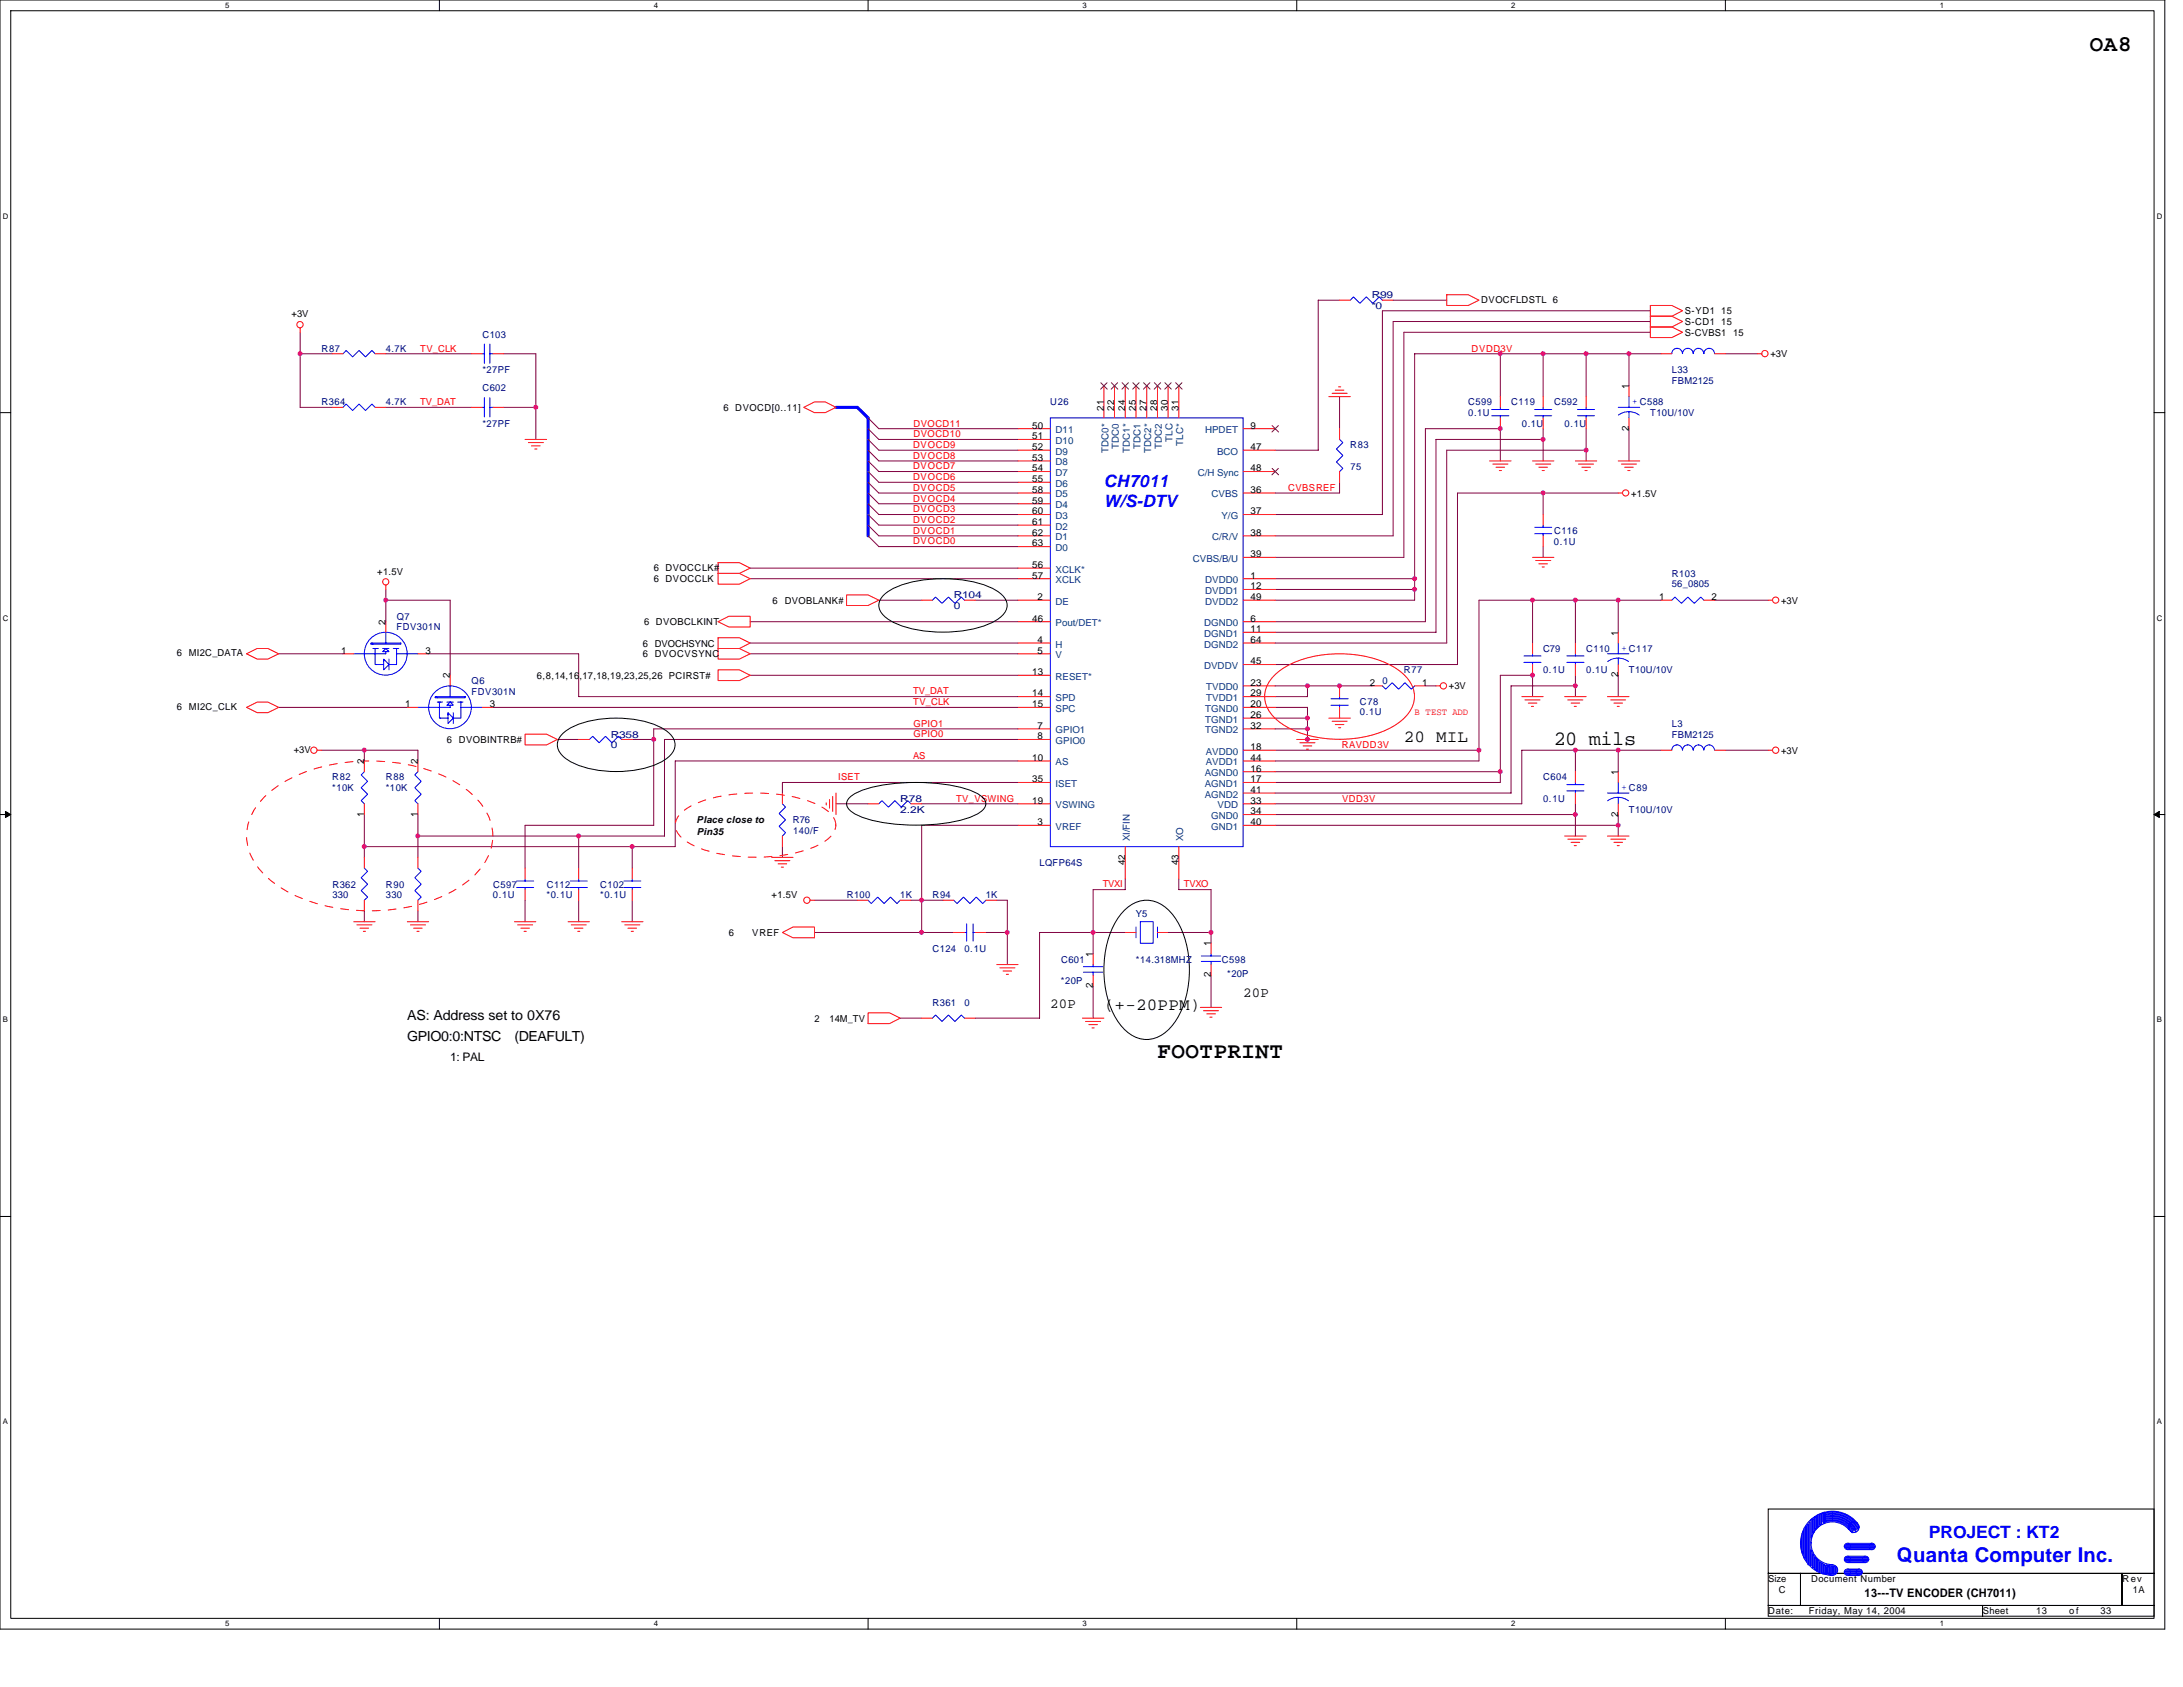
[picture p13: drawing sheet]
<svg xmlns="http://www.w3.org/2000/svg" width="279mm" height="216mm" viewBox="0 0 279 216" stroke-linecap="round" stroke-linejoin="round" font-family="sans-serif">
<defs><g id="words">
<g font-size="2.9">
<text x="267.5" y="6.5">OA8</text>
<text x="148.1" y="135.4">FOOTPRINT</text>
</g>
<text font-size="2.6" x="198.9" y="95.4">20 mils</text>
<text font-size="2.6" fill="#00f" x="242.8" y="199.9">Quanta Computer Inc.</text>
<g font-size="2.2" fill="#00f">
<text x="141.3" y="62.3">CH7011</text>
<text x="141.3" y="64.9">W/S-DTV</text>
<text x="246.9" y="196.8">PROJECT : KT2</text>
</g>
<g font-size="2.2">
<text x="179.7" y="95">20 MIL</text>
<text x="141.3" y="129.3">(+-20PPM)</text>
</g>
<g font-size="1.8">
<text x="52.1" y="130.5">AS: Address set to 0X76</text>
<text x="134.4" y="129">20P</text>
<text x="159.1" y="127.6">20P</text>
<text x="52.1" y="133.3">GPIO0:0:NTSC</text>
<text x="65.9" y="133.3">(DEAFULT)</text>
</g>
<g font-size="1.5">
<text x="57.6" y="135.8">1: PAL</text>
<text x="238.7" y="204.4">13---TV ENCODER (CH7011)</text>
</g>
<g font-size="1.2">
<text x="37.3" y="40.6">+3V</text>
<text x="189.6" y="38.8">DVOCFLDSTL 6</text>
<text x="215.6" y="40.2">S-YD1 15</text>
<text x="215.6" y="41.6">S-CD1 15</text>
<text x="215.6" y="43">S-CVBS1 15</text>
<text x="226.6" y="45.7">+3V</text>
<text x="92.6" y="52.6">6 DVOCD[0..11]</text>
<text x="141.3" y="52.5" transform="rotate(-90 141.3 52.5)">21</text>
<text x="142.6" y="52.5" transform="rotate(-90 142.6 52.5)">22</text>
<text x="144" y="52.5" transform="rotate(-90 144 52.5)">24</text>
<text x="145.4" y="52.5" transform="rotate(-90 145.4 52.5)">25</text>
<text x="146.7" y="52.5" transform="rotate(-90 146.7 52.5)">27</text>
<text x="148.1" y="52.5" transform="rotate(-90 148.1 52.5)">28</text>
<text x="149.5" y="52.5" transform="rotate(-90 149.5 52.5)">30</text>
<text x="150.9" y="52.5" transform="rotate(-90 150.9 52.5)">31</text>
<text x="208.5" y="49.8" transform="rotate(-90 208.5 49.8)">1</text>
<text x="132.1" y="54.8">50</text>
<text x="132.1" y="56.2">51</text>
<text x="132.1" y="57.6">52</text>
<text x="132.1" y="59">53</text>
<text x="160.1" y="57.6">47</text>
<text x="160.1" y="54.8">9</text>
<text x="208.5" y="55.1" transform="rotate(-90 208.5 55.1)">2</text>
<text x="132.1" y="60.3">54</text>
<text x="132.1" y="61.7">55</text>
<text x="132.1" y="63.1">58</text>
<text x="132.1" y="64.5">59</text>
<text x="132.1" y="65.8">60</text>
<text x="160.1" y="65.8">37</text>
<text x="160.1" y="60.3">48</text>
<text x="160.1" y="63.1">36</text>
<text x="208.8" y="63.5">+1.5V</text>
<text x="132.1" y="67.2">61</text>
<text x="132.1" y="68.6">62</text>
<text x="132.1" y="69.9">63</text>
<text x="160.1" y="71.3">39</text>
<text x="160.1" y="68.6">38</text>
<text x="48.3" y="73.6">+1.5V</text>
<text x="83.7" y="74.5">6 DVOCCLK</text>
<text x="83.7" y="73.1">6 DVOCCLK#</text>
<text x="98.9" y="77.3">6</text>
<text x="100.4" y="77.3">DVOBLANK#</text>
<text x="132.1" y="72.7">56</text>
<text x="132.1" y="74">57</text>
<text x="132.8" y="76.8">2</text>
<text x="160.1" y="76.8">49</text>
<text x="160.1" y="75.4">12</text>
<text x="160.1" y="74">1</text>
<text x="212.3" y="76.8">1</text>
<text x="219" y="76.8">2</text>
<text x="228" y="77.3">+3V</text>
<text x="22.6" y="84">6 MI2C_DATA</text>
<text x="43.6" y="83.7">1</text>
<text x="49.4" y="80" transform="rotate(-90 49.4 80)">2</text>
<text x="54.4" y="83.7">3</text>
<text x="82.3" y="82.7">6 DVOCHSYNC</text>
<text x="82.4" y="80">6 DVOBCLKINT</text>
<text x="132.1" y="79.5">46</text>
<text x="132.8" y="82.3">4</text>
<text x="132.8" y="83.7">5</text>
<text x="160.1" y="82.3">64</text>
<text x="160.1" y="80.9">11</text>
<text x="160.1" y="79.5">6</text>
<text x="207.1" y="81.3" transform="rotate(-90 207.1 81.3)">1</text>
<text x="57.6" y="86.8" transform="rotate(-90 57.6 86.8)">2</text>
<text x="68.7" y="86.8">6,8,14,16,17,18,19,23,25,26 PCIRST#</text>
<text x="82.3" y="84.1">6 DVOCVSYNC</text>
<text x="132.1" y="86.4">13</text>
<text x="132.1" y="89.1">14</text>
<text x="160.1" y="85">45</text>
<text x="160.1" y="89.1">29</text>
<text x="160.1" y="87.8">23</text>
<text x="175.3" y="87.8">2</text>
<text x="182" y="87.8">1</text>
<text x="185.4" y="88.2">+3V</text>
<text x="207.1" y="86.7" transform="rotate(-90 207.1 86.7)">2</text>
<text x="22.6" y="90.8">6 MI2C_CLK</text>
<text x="51.9" y="90.5">1</text>
<text x="57.2" y="95.1">6 DVOBINTRB#</text>
<text x="62.7" y="90.5">3</text>
<text x="132.1" y="90.5">15</text>
<text x="132.8" y="93.3">7</text>
<text x="132.8" y="94.6">8</text>
<text x="160.1" y="93.3">32</text>
<text x="160.1" y="91.9">26</text>
<text x="160.1" y="90.5">20</text>
<text x="160.1" y="96">18</text>
<text x="37.6" y="96.3">+3V</text>
<text x="46.6" y="97.8" transform="rotate(-90 46.6 97.8)">2</text>
<text x="53.5" y="97.8" transform="rotate(-90 53.5 97.8)">2</text>
<text x="132.1" y="97.4">10</text>
<text x="132.1" y="100.1">35</text>
<text x="160.1" y="101.5">41</text>
<text x="160.1" y="100.1">17</text>
<text x="160.1" y="98.7">16</text>
<text x="160.1" y="97.4">44</text>
<text x="207.1" y="99.2" transform="rotate(-90 207.1 99.2)">1</text>
<text x="228" y="96.5">+3V</text>
<text x="46.6" y="104.5" transform="rotate(-90 46.6 104.5)">1</text>
<text x="53.5" y="104.5" transform="rotate(-90 53.5 104.5)">1</text>
<text x="89.2" y="105.4">Place close to</text>
<text x="89.2" y="106.8">Pin35</text>
<text x="132.1" y="102.8">19</text>
<text x="132.8" y="105.6">3</text>
<text x="160.1" y="105.6">40</text>
<text x="160.1" y="104.2">34</text>
<text x="160.1" y="102.8">33</text>
<text x="207.1" y="104.5" transform="rotate(-90 207.1 104.5)">2</text>
<text x="144" y="110.7" transform="rotate(-90 144 110.7)">42</text>
<text x="150.9" y="110.7" transform="rotate(-90 150.9 110.7)">43</text>
<text x="93.3" y="119.8">6</text>
<text x="96.3" y="119.8">VREF</text>
<text x="98.8" y="115">+1.5V</text>
<text x="139.9" y="122.5" transform="rotate(-90 139.9 122.5)">1</text>
<text x="155" y="125.1" transform="rotate(-90 155 125.1)">2</text>
<text x="155" y="121.1" transform="rotate(-90 155 121.1)">1</text>
<text x="104.2" y="130.7">2</text>
<text x="106.2" y="130.7">14M_TV</text>
<text x="139.9" y="126.5" transform="rotate(-90 139.9 126.5)">2</text>
<text x="226.3" y="202.5">Size</text>
<text x="227.7" y="203.9">C</text>
<text x="231.8" y="202.5">Document Number</text>
<text x="271.7" y="202.5">Rev</text>
<text x="273" y="203.9">1A</text>
<text x="226.3" y="206.6">Date:</text>
<text x="231.5" y="206.6">Friday, May 14, 2004</text>
<text x="253.8" y="206.6">Sheet</text>
<text x="260.6" y="206.6">13</text>
<text x="264.8" y="206.6">o f</text>
<text x="268.9" y="206.6">33</text>
</g>
<g font-size="1.2" fill="#000080">
<text x="175.5" y="39.5">*0</text>
<text x="175.6" y="38.2">R99</text>
<text x="41.1" y="45">R87</text>
<text x="49.4" y="45">4.7K</text>
<text x="61.7" y="43.2">C103</text>
<text x="61.7" y="47.8">*27PF</text>
<text x="214" y="47.8">L33</text>
<text x="41.2" y="51.9">R364</text>
<text x="49.4" y="51.9">4.7K</text>
<text x="61.7" y="50.1">C602</text>
<text x="134.4" y="51.9">U26</text>
<text x="187.9" y="51.9">C599</text>
<text x="187.9" y="53.3">0.1U</text>
<text x="193.4" y="51.9">C119</text>
<text x="198.9" y="51.9">C592</text>
<text x="211.2" y="53.3">T10U/10V</text>
<text x="214" y="49.1">FBM2125</text>
<text x="61.7" y="54.6">*27PF</text>
<text x="172.8" y="57.4">R83</text>
<text x="194.8" y="54.6">0.1U</text>
<text x="200.3" y="54.6">0.1U</text>
<text x="172.8" y="60.1">75</text>
<text x="198.9" y="69.7">0.1U</text>
<text x="198.9" y="68.3">C116</text>
<text x="122.1" y="76.6">R104</text>
<text x="122.1" y="77.9">0</text>
<text x="214" y="75.2">56_0805</text>
<text x="214" y="73.8">R103</text>
<text x="50.8" y="80.7">FDV301N</text>
<text x="50.8" y="79.3">Q7</text>
<text x="197.5" y="83.4">C79</text>
<text x="203" y="83.4">C110</text>
<text x="60.4" y="87.5">Q6</text>
<text x="60.4" y="88.9">FDV301N</text>
<text x="176.9" y="87.5">0</text>
<text x="179.7" y="86.2">R77</text>
<text x="197.5" y="86.2">0.1U</text>
<text x="203" y="86.2">0.1U</text>
<text x="208.5" y="86.2">T10U/10V</text>
<text x="78.2" y="94.4">R358</text>
<text x="78.2" y="95.8">0</text>
<text x="174.1" y="90.3">C78</text>
<text x="174.1" y="91.5">0.1U</text>
<text x="214" y="94.4">FBM2125</text>
<text x="214" y="93">L3</text>
<text x="42.5" y="99.9">R82</text>
<text x="42.5" y="101.3">*10K</text>
<text x="49.4" y="99.9">R88</text>
<text x="49.4" y="101.3">*10K</text>
<text x="197.5" y="99.9">C604</text>
<text x="101.5" y="105.4">R76</text>
<text x="101.5" y="106.7">140/F</text>
<text x="115.2" y="102.6">R78</text>
<text x="115.2" y="104">2.2K</text>
<text x="197.5" y="102.6">0.1U</text>
<text x="208.5" y="104">T10U/10V</text>
<text x="42.5" y="113.6">R362</text>
<text x="49.4" y="113.6">R90</text>
<text x="63.1" y="113.6">C597</text>
<text x="70" y="113.6">C112</text>
<text x="76.8" y="113.6">C102</text>
<text x="133.1" y="110.8">LQFP64S</text>
<text x="42.5" y="115">330</text>
<text x="49.4" y="115">330</text>
<text x="63.1" y="115">0.1U</text>
<text x="70" y="115">*0.1U</text>
<text x="76.8" y="115">*0.1U</text>
<text x="108.4" y="115">R100</text>
<text x="115.2" y="115">1K</text>
<text x="119.3" y="115">R94</text>
<text x="126.2" y="115">1K</text>
<text x="145.4" y="117.3">Y5</text>
<text x="119.3" y="121.8">C124</text>
<text x="123.4" y="121.8">0.1U</text>
<text x="135.8" y="125.9">*20P</text>
<text x="135.8" y="123.2">C601</text>
<text x="145.4" y="123.2">*14.318MHZ</text>
<text x="156.4" y="123.2">C598</text>
<text x="157.1" y="125">*20P</text>
<text x="119.3" y="128.7">R361</text>
<text x="123.4" y="128.7">0</text>
</g>
<g font-size="1.2" fill="#f00">
<text x="53.8" y="45">TV_CLK</text>
<text x="188.3" y="45">DVDD3V</text>
<text x="53.8" y="51.9">TV_DAT</text>
<text x="116.9" y="58.7">DVOCD8</text>
<text x="116.9" y="57.3">DVOCD9</text>
<text x="116.9" y="54.6">DVOCD11</text>
<text x="116.9" y="56">DVOCD10</text>
<text x="116.9" y="61.4">DVOCD6</text>
<text x="116.9" y="65.6">DVOCD3</text>
<text x="116.9" y="62.8">DVOCD5</text>
<text x="116.9" y="60.1">DVOCD7</text>
<text x="116.9" y="64.2">DVOCD4</text>
<text x="164.9" y="62.8">CVBSREF</text>
<text x="116.9" y="66.9">DVOCD2</text>
<text x="116.9" y="69.7">DVOCD0</text>
<text x="116.9" y="68.3">DVOCD1</text>
<text x="116.9" y="88.9">TV_DAT</text>
<text x="116.9" y="90.3">TV_CLK</text>
<text x="116.9" y="93">GPIO1</text>
<text x="116.9" y="94.4">GPIO0</text>
<text x="171.7" y="95.7">RAVDD3V</text>
<text x="181.1" y="91.5">B TEST ADD</text>
<text x="107.3" y="99.9">ISET</text>
<text x="116.9" y="97.1">AS</text>
<text x="122.4" y="102.6">TV_VSWING</text>
<text x="171.8" y="102.6">VDD3V</text>
<text x="141.1" y="113.6">TVXI</text>
<text x="151.5" y="113.6">TVXO</text>
</g>
<g font-size="1.2" fill="#00f">
<text x="208.9" y="51.7">+ C588</text>
<text x="207.5" y="83.3">+ C117</text>
<text x="207.5" y="101.1">+ C89</text>
</g>
<g font-size="1.2" fill="#004080">
<text x="135.1" y="55.4">D11</text>
<text x="135.1" y="56.8">D10</text>
<text x="135.1" y="58.2">D9</text>
<text x="135.1" y="59.6">D8</text>
<text x="141.9" y="57.9" transform="rotate(-90 141.9 57.9)">TDC0*</text>
<text x="143.2" y="57.4" transform="rotate(-90 143.2 57.4)">TDC0</text>
<text x="144.6" y="57.9" transform="rotate(-90 144.6 57.9)">TDC1*</text>
<text x="146" y="57.4" transform="rotate(-90 146 57.4)">TDC1</text>
<text x="147.3" y="57.9" transform="rotate(-90 147.3 57.9)">TDC2*</text>
<text x="148.7" y="57.4" transform="rotate(-90 148.7 57.4)">TDC2</text>
<text x="150.1" y="56.5" transform="rotate(-90 150.1 56.5)">TLC</text>
<text x="151.4" y="57" transform="rotate(-90 151.4 57)">TLC*</text>
<text x="154.2" y="55.4">HPDET</text>
<text x="155.8" y="58.2">BCO</text>
<text x="135.1" y="60.9">D7</text>
<text x="135.1" y="62.3">D6</text>
<text x="135.1" y="63.7">D5</text>
<text x="135.1" y="65">D4</text>
<text x="153.3" y="60.9">C/H Sync</text>
<text x="155.1" y="63.7">CVBS</text>
<text x="135.1" y="66.4">D3</text>
<text x="135.1" y="67.8">D2</text>
<text x="135.1" y="69.2">D1</text>
<text x="135.1" y="70.5">D0</text>
<text x="152.7" y="71.9">CVBS/B/U</text>
<text x="155.2" y="69.2">C/R/V</text>
<text x="156.3" y="66.4">Y/G</text>
<text x="135.1" y="73.3">XCLK*</text>
<text x="135.1" y="74.6">XCLK</text>
<text x="135.1" y="77.4">DE</text>
<text x="154.3" y="77.4">DVDD2</text>
<text x="154.3" y="76">DVDD1</text>
<text x="154.3" y="74.6">DVDD0</text>
<text x="135.1" y="80.1">Pout/DET*</text>
<text x="135.1" y="82.9">H</text>
<text x="154.1" y="82.9">DGND2</text>
<text x="154.1" y="81.5">DGND1</text>
<text x="154.1" y="80.1">DGND0</text>
<text x="135.1" y="84.2">V</text>
<text x="135.1" y="87">RESET*</text>
<text x="135.1" y="89.7">SPD</text>
<text x="154.1" y="85.6">DVDDV</text>
<text x="154.4" y="89.7">TVDD1</text>
<text x="154.4" y="88.3">TVDD0</text>
<text x="135.1" y="91.1">SPC</text>
<text x="135.1" y="93.9">GPIO1</text>
<text x="135.1" y="95.2">GPIO0</text>
<text x="154.3" y="93.9">TGND2</text>
<text x="154.3" y="92.5">TGND1</text>
<text x="154.3" y="91.1">TGND0</text>
<text x="135.1" y="98">AS</text>
<text x="135.1" y="100.7">ISET</text>
<text x="154.2" y="100.7">AGND1</text>
<text x="154.2" y="99.3">AGND0</text>
<text x="154.3" y="98">AVDD1</text>
<text x="154.3" y="96.6">AVDD0</text>
<text x="135.1" y="103.4">VSWING</text>
<text x="135.1" y="106.2">VREF</text>
<text x="144.6" y="107.7" transform="rotate(-90 144.6 107.7)">XI/FIN</text>
<text x="151.4" y="107.7" transform="rotate(-90 151.4 107.7)">XO</text>
<text x="154.2" y="102.1">AGND2</text>
<text x="155" y="106.2">GND1</text>
<text x="155" y="104.8">GND0</text>
<text x="155.8" y="103.4">VDD</text>
</g>
<g font-size="1">
<text x="28.8" y="1">5</text>
<text x="83.7" y="1">4</text>
<text x="138.5" y="1">3</text>
<text x="193.4" y="1">2</text>
<text x="248.3" y="1">1</text>
<text x=".4" y="28">D</text>
<text x="276.1" y="28">D</text>
<text x=".4" y="79.4">C</text>
<text x="276.1" y="79.4">C</text>
<text x=".4" y="130.9">B</text>
<text x="276.1" y="130.9">B</text>
<text x=".4" y="182.3">A</text>
<text x="276.1" y="182.3">A</text>
<text x="28.8" y="208.2">5</text>
<text x="83.7" y="208.2">4</text>
<text x="138.5" y="208.2">3</text>
<text x="193.4" y="208.2">2</text>
<text x="248.3" y="208.2">1</text>
</g>
</g></defs>
<path d="M0 0h277.1v208.5h-277.1zM1.4 1.4h274.3v205.7h-274.3z" fill="none" stroke="#000" stroke-width=".13"/>
<g fill="#fff">
<path d="M28.8 .1h.6v1.1h-.6z"/>
<path d="M28.8 207.3h.6v1.1h-.6z"/>
</g>
<path d="M56.2 0v1.4M56.2 207.1v1.4" fill="none" stroke="#000" stroke-width=".13"/>
<g fill="#fff">
<path d="M83.7 .1h.5v1.1h-.5z"/>
<path d="M83.7 207.3h.5v1.1h-.5z"/>
</g>
<path d="M111.1 0v1.4M111.1 207.1v1.4" fill="none" stroke="#000" stroke-width=".13"/>
<g fill="#fff">
<path d="M138.5 .1h.6v1.1h-.6z"/>
<path d="M138.5 207.3h.6v1.1h-.6z"/>
</g>
<path d="M166 0v1.4M166 207.1v1.4" fill="none" stroke="#000" stroke-width=".13"/>
<g fill="#fff">
<path d="M193.4 .1h.6v1.1h-.6z"/>
<path d="M193.4 207.3h.6v1.1h-.6z"/>
</g>
<path d="M220.8 0v1.4M220.8 207.1v1.4" fill="none" stroke="#000" stroke-width=".13"/>
<g fill="#fff">
<path d="M248.3 .1h.5v1.1h-.5z"/>
<path d="M248.3 207.3h.5v1.1h-.5z"/>
<path d="M.4 27.1h.7v1.1h-.7z"/>
<path d="M276.1 27.1h.7v1.1h-.7z"/>
<path d="M.4 78.5h.7v1.1h-.7z"/>
<path d="M276.1 78.5h.7v1.1h-.7z"/>
</g>
<path d="M0 52.8h1.4M275.7 52.8h1.4" fill="none" stroke="#000" stroke-width=".13"/>
<g fill="#fff">
<path d="M.4 130h.6v1.1h-.6z"/>
<path d="M276.1 130h.6v1.1h-.6z"/>
</g>
<path d="M0 104.2h1.4M275.7 104.2h1.4" fill="none" stroke="#000" stroke-width=".13"/>
<path d="M.7 103.8l.7 .4-.7 .4zM275.7 104.2l.7-.4v.8z" fill="#000" stroke="#000" stroke-width=".13"/>
<g fill="#fff">
<path d="M.4 181.4h.6v1.1h-.6z"/>
<path d="M276.1 181.4h.6v1.1h-.6z"/>
</g>
<path d="M112.9 76.4a8.4 8.4 0 0 1 5.2-2.2 16.1 16.1 0 0 1 9.2 1.3 2.56 2.56 0 0 1 1.6 2 2.58 2.58 0 0 1-1.6 2 16.2 16.2 0 0 1-10.4 1 7.6 7.6 0 0 1-4-1.9 1.6 1.6 0 0 1 0-2.2zM72.2 93.7a9.8 9.8 0 0 1 5.4-1.7 13.3 13.3 0 0 1 7.3 1.3 2.31 2.31 0 0 1 1.4 2.6 3.8 3.8 0 0 1-2.1 1.8 14.6 14.6 0 0 1-10.7 0 3.8 3.8 0 0 1-2.1-1.8 1.9 1.9 0 0 1 .8-2.2zM108.8 102a10.9 10.9 0 0 1 5.6-1.7 23.2 23.2 0 0 1 10.1 1 2.25 2.25 0 0 1 1.7 1.6 2.25 2.25 0 0 1-1.7 1.6 23.4 23.4 0 0 1-11.3 .8 9.8 9.8 0 0 1-4.4-1.6 1.05 1.05 0 0 1 0-1.7zM143.8 116.6a3.8 3.8 0 0 1 5.9 0 11.6 11.6 0 0 1 2.5 8.8 10.5 10.5 0 0 1-2.5 6.2 3.8 3.8 0 0 1-5.9 0 11.7 11.7 0 0 1-2.5-8.8 10.4 10.4 0 0 1 2.5-6.2zM0 155.7h1.4M275.7 155.7h1.4M226.3 193.1h49.4v8.3h-49.4zM226.3 201.4h4.1v4.1h-4.1zM226.3 205.5h27.4v1.3h-27.4zM230.4 201.4h41.2v4.1h-41.2zM253.7 205.5h22v1.3h-22zM271.6 201.4h4.1v4.1h-4.1z" fill="none" stroke="#000" stroke-width=".13"/>
<g fill="none" stroke="#800040" stroke-width=".13">
<path d="M171.4 38.4h-2.7v19.2h-5.5M178.3 38.4h6.9M211.2 39.8h-34.3v26h-13.7M38.4 42.5v9.6h4.1M38.4 45.3h4.1M49.4 45.3h10.9M49.4 52.1h10.9M64.5 45.3h4.1v10.9M64.5 52.1h4.1M111.1 53.5l1.4 1.4h17.8M111.1 57.6l1.4 1.4h17.8M111.1 56.2l1.4 1.4h17.8"/>
<path d="M111.1 59l1.4 1.3h17.8M111.1 54.9l1.4 1.3h17.8M171.4 50.8v4.1M192 59v-4.1h-9.6v24.7h-19.2M192 45.3v5.5M197.5 45.3h5.5v5.5M197.5 56.2h-13.7v24.7h-20.6M197.5 45.3v5.5M197.5 54.9v4.1M197.5 45.3h-16.4v31.5h-17.9M203 57.6h-17.8v24.7h-22M203 45.3h9.6"/>
<path d="M203 54.9v4.1M208.5 45.3v4.1M208.5 54.9v4.1M211.2 41.1h-32.9v27.5h-15.1M211.2 42.5h-31.5v28.8h-16.5M220.8 45.3h4.1M49.4 76.8h8.2v9.6M49.4 75.4v4.2M96 72.7h34.3M96 79.6h34.3M96 74.1h34.3M111.1 65.8l1.4 1.4h17.8"/>
<path d="M111.1 60.3l1.4 1.4h17.8M111.1 64.5l1.4 1.3h17.8M111.1 68.6l1.4 1.4h17.8M111.1 67.2l1.4 1.4h17.8M111.1 61.7l1.4 1.4h17.8M111.1 63.1l1.4 1.4h17.8M112.5 76.8h5.5M124.8 76.8h5.5M163.2 75.4h17.9M163.2 74.1h17.9M171.4 61.7v1.4h-8.2M196.2 76.8v5.5"/>
<path d="M197.5 63.1v2.7M197.5 70v1.3M201.6 76.8v5.5M207.1 63.1h-20.6v21.9h-23.3M207.1 76.8v4.1M212.6 76.8h-23.3v20.6h-26.1M219.5 76.8h6.8M35.7 90.5h16.4M35.7 83.7h8.2M41.1 96h12.4v1.4M46.6 96v1.4M54.9 83.7h19.2v5.5h56.2"/>
<path d="M63.1 90.5h67.2M71.3 94.6h2.8M80.9 94.6h2.8M96 83.7h34.3M96 86.4h34.3M96 82.3h34.3M130.3 97.4h-43.9v11h-5.5M130.3 93.3h-46.6v12.3h-16.5v5.5M130.3 94.6h-45.3v12.4h-10.9M163.2 87.8h12.4M163.2 90.5h4.1v4.1M163.2 93.3h4.1"/>
<path d="M163.2 96h26.1M163.2 98.8h28.8M163.2 91.9h4.1M167.3 87.8v1.4h-4.1M182.4 87.8h1.4M196.2 89.2v-2.8h-4.2v13.7h-28.8M201.6 98.8v-2.8h-6.8v6.9h-31.6M201.6 87.8h-8.2v13.7h-30.2M201.6 96h11M201.6 86.4v2.8M207.1 86.4v2.8M207.1 96v2.8"/>
<path d="M220.8 96h5.5M46.6 104.2v4.2h34.3M46.6 108.4v1.3M46.6 116.6v1.4M53.5 107h20.6v4.1M53.5 104.2v5.5M53.5 116.6v1.4M67.2 115.2v2.8M74.1 115.2v2.8M80.9 108.4v2.7M80.9 115.2v2.8M100.1 108.4v1.3"/>
<path d="M104.2 119.3h17.9M104.2 115.2h5.5M107 102.9h4.1M116.6 115.2h4.1M118 102.9h12.3M126.2 119.3h2.7M127.6 115.2h1.3v8.2M130.3 105.6h-12.3v13.7M130.3 100.1h-30.2v1.4M144 119.3h-10.9v11h-8.3M144 112.5v1.4h-4.1v8.2M149.5 119.3h5.5"/>
<path d="M150.9 112.5v1.4h4.1v6.8M163.2 105.6h43.9M163.2 104.2h38.4M201.6 102.9v4.1M207.1 104.2v2.8M115.2 130.3h2.8M139.9 126.2v4.1M155 124.8v4.1"/>
</g>
<path d="M107 52.1h2.7l1.4 1.4v15.1" fill="none" stroke="#00f" stroke-width=".4"/>
<g fill="none" stroke="#f00" stroke-width=".13">
<path d="M171.4 38.4h1.4M176.9 38.4h1.4M185.2 37.7h2.7l1.4 .7-1.4 .7h-2.7zM211.2 39.1h2.8l1.3 .7-1.3 .7h-2.8zM38.4 42v.5M42.5 45.3h1.4M42.5 52.1h1.4M48 45.3h1.4M48 52.1h1.4M60.3 45.3h1.4M60.3 52.1h1.4M63.1 45.3h1.4"/>
<path d="M63.1 52.1h1.4M67.2 56.2h2.8M67.6 56.6h2M68 57.1h1.1M68.5 57.5h.2M102.9 52.1l1.3-.7h1.4l1.4 .7-1.4 .7h-1.4zM130.3 56.2h4.1M130.3 59h4.1M130.3 54.9h4.1M130.3 57.6h4.1M141.3 49.4v4.1M142.6 49.4v4.1"/>
<path d="M144 49.4v4.1M145.4 49.4v4.1M146.8 49.4v4.1M148.1 49.4v4.1M149.5 49.4v4.1M150.9 49.4v4.1M159.1 54.9h4.1M159.1 57.6h4.1M170.1 50.8h2.7M170.5 50.3h1.9M170.9 49.9h1.1M171.3 49.5h.3"/>
<path d="M171.4 54.9v1.3M190.6 59h2.8M191.1 59.4h1.9M191.5 59.8h1.1M192 50.8v1.3M192 53.5v1.4M196.2 59h2.7M196.6 59.4h1.9M197 59.8h1.1M197.5 50.8v1.3M197.5 53.5v1.4M201.6 59h2.8"/>
<path d="M202 59.4h2M202.5 59.8h1.1M203 50.8v1.3M203 53.5v1.4M207.1 59h2.8M207.5 59.4h1.9M207.9 59.8h1.1M208.5 49.4v1.4M208.5 53.5v1.4M211.2 41.8h2.8l1.3 .7-1.3 .7h-2.8zM211.2 40.5h2.8l1.3 .6-1.3 .7h-2.8zM212.6 45.3h1.4"/>
<path d="M219.5 45.3h1.3M224.9 45.3h.6M49.4 74.9v.5M49.4 79.6v1.3M91.9 79.6l1.4-.7h2.7v1.3h-2.7zM91.9 73.4h2.7l1.4 .7-1.4 .7h-2.7zM91.9 72h2.7l1.4 .7-1.4 .7h-2.7zM108.4 76.1h2.7l1.4 .7-1.4 .7h-2.7zM118 76.8h1.3M123.4 76.8h1.4M130.3 63.1h4.1M130.3 76.8h4.1"/>
<path d="M130.3 60.3h4.1M130.3 61.7h4.1M130.3 64.5h4.1M130.3 65.8h4.1M130.3 67.2h4.1M130.3 68.6h4.1M130.3 70h4.1M130.3 72.7h4.1M130.3 74.1h4.1M130.3 79.6h4.1M159.1 71.3h4.1M159.1 63.1h4.1"/>
<path d="M159.1 76.8h4.1M159.1 60.3h4.1M159.1 65.8h4.1M159.1 68.6h4.1M159.1 74.1h4.1M159.1 79.6h4.1M159.1 75.4h4.1M171.4 60.3v1.4M191.9 60.2h.3M196.2 71.3h2.7M196.6 71.7h1.9M197 72.2h1.1"/>
<path d="M197.4 60.2h.3M197.4 72.6h.3M197.5 65.8v1.4M197.5 68.6v1.4M202.9 60.2h.2M207.1 63.1h.6M208.3 60.2h.3M212.6 76.8h1.4M218.1 76.8h1.4M226.3 76.8h.6M31.6 83.7l1.3-.7h1.4l1.4 .7-1.4 .6h-1.4zM31.6 90.5l1.3-.6h1.4l1.4 .6-1.4 .7h-1.4z"/>
<path d="M40.6 96h.5M43.9 83.7h1.4M46.6 97.4v1.4M52.1 90.5h1.4M53.5 83.7h1.4M53.5 97.4v1.4M57.6 86.4v1.4M61.7 90.5h1.4M67.2 94h2.8l1.3 .6-1.3 .7h-2.8zM74.1 94.6h1.3M79.6 94.6h1.3M91.9 85.7h2.7l1.4 .7-1.4 .7h-2.7z"/>
<path d="M91.9 81.6h2.7l1.4 .7-1.4 .7h-2.7zM91.9 83h2.7l1.4 .7-1.4 .6h-2.7zM130.3 89.2h4.1M130.3 94.6h4.1M130.3 83.7h4.1M130.3 82.3h4.1M130.3 86.4h4.1M130.3 90.5h4.1M130.3 93.3h4.1M130.3 97.4h4.1M159.1 96h4.1M159.1 87.8h4.1"/>
<path d="M159.1 89.2h4.1M159.1 91.9h4.1M159.1 82.3h4.1M159.1 90.5h4.1M159.1 93.3h4.1M159.1 97.4h4.1M159.1 98.8h4.1M159.1 85h4.1M159.1 80.9h4.1M163.4 86.2a12.2 12.2 0 0 1 8-2.5 12.8 12.8 0 0 1 8.1 2.5 3.6 3.6 0 0 1 0 5.9 13.2 13.2 0 0 1-9.5 2.5 11.7 11.7 0 0 1-6.6-2.5 3.7 3.7 0 0 1 0-5.9zM166 94.6h2.7M166.4 95.1h1.9"/>
<path d="M166.8 95.5h1.1M167.2 95.9h.3M170.1 91.9h2.7M170.5 92.3h1.9M170.9 92.7h1.1M171.3 93.1h.3M171.4 87.8v1.4M171.4 90.5v1.4M175.6 87.8h1.3M181.1 87.8h1.3M183.8 87.8h.5M194.8 89.2h2.7"/>
<path d="M195.2 89.6h1.9M195.6 90h1.1M196 90.4h.3M196.2 82.3v1.4M196.2 85v1.4M200.3 89.2h2.7M200.7 89.6h1.9M201.1 90h1.1M201.5 90.4h.3M201.6 82.3v1.4M201.6 85v1.4M201.6 98.8v1.3"/>
<path d="M205.7 89.2h2.8M206.2 89.6h1.9M206.6 90h1.1M207 90.4h.2M207.1 80.9v1.4M207.1 85v1.4M207.1 98.8v1.3M212.6 96h1.4M219.5 96h1.3M226.3 96h.6M45.3 118h2.7M45.7 118.4h1.9"/>
<path d="M46.1 118.8h1.1M46.5 119.2h.3M46.6 102.9v1.3M46.6 109.7v1.4M46.6 115.2v1.4M52.1 118h2.8M52.5 118.4h2M52.9 118.8h1.1M53.4 119.2h.2M53.5 102.9v1.3M53.5 109.7v1.4M53.5 115.2v1.4"/>
<path d="M65.8 118h2.8M66.3 118.4h1.9M66.7 118.8h1.1M67.1 119.2h.3M67.2 111.1v1.4M67.2 113.9v1.3M72.7 118h2.7M73.1 118.4h1.9M73.5 118.8h1.1M73.9 119.2h.3M74.1 111.1v1.4M74.1 113.9v1.3"/>
<path d="M79.6 118h2.7M80 118.4h1.9M80.4 118.8h1.1M80.8 119.2h.3M80.9 111.1v1.4M80.9 113.9v1.3M98.8 109.7h2.7M99.2 110.2h1.9M99.6 110.6h1.1M100 111h.3M100.1 119.3l1.4-.7h2.7v1.4h-2.7zM100.1 101.5v1.4"/>
<path d="M100.1 107v1.4M103.7 115.2h.5M105.7 102.7v.3M106.2 102.3v1.1M106.6 101.9v1.9M107 101.5v2.7M109.7 115.2h1.4M111.1 102.9h1.4M115.2 115.2h1.4M116.6 102.9h1.4M120.7 115.2h1.4M122.1 119.3h1.3"/>
<path d="M124.8 119.3h1.4M126.2 115.2h1.4M130.3 100.1h4.1M130.3 102.9h4.1M130.3 105.6h4.1M144 108.4v4.1M144 119.3h1.4M148.1 119.3h1.4M150.9 108.4v4.1M159.1 100.1h4.1M159.1 102.9h4.1M159.1 105.6h4.1"/>
<path d="M159.1 104.2h4.1M159.1 101.5h4.1M200.3 107h2.7M200.7 107.4h1.9M201.1 107.8h1.1M201.5 108.2h.3M201.6 101.5v1.4M205.7 107h2.8M206.2 107.4h1.9M206.6 107.8h1.1M207 108.2h.2M207.1 102.9v1.3"/>
<path d="M111.1 129.6h2.8l1.3 .7-1.3 .7h-2.8zM118 130.3h1.3M123.4 130.3h1.4M127.6 123.4h2.7M128 123.9h1.9M128.4 124.3h1.1M128.8 124.7h.3M138.5 130.3h2.8M138.9 130.7h2M139.4 131.1h1.1M139.8 131.6h.2M139.9 122.1v1.3"/>
<path d="M139.9 124.8v1.4M153.6 128.9h2.8M154 129.3h2M154.5 129.8h1.1M154.9 130.2h.2M155 120.7v1.4M155 123.4v1.4"/>
<circle cx="38.4" cy="41.5" r=".4"/>
<circle cx="225.9" cy="45.3" r=".4"/>
<circle cx="49.4" cy="74.5" r=".4"/>
<circle cx="208.1" cy="63.1" r=".4"/>
<circle cx="227.3" cy="76.8" r=".4"/>
<circle cx="40.2" cy="96" r=".4"/>
<circle cx="184.7" cy="87.8" r=".4"/>
<circle cx="227.3" cy="96" r=".4"/>
<circle cx="103.3" cy="115.2" r=".4"/>
</g>
<path d="M33.7 102.1a17.5 17.5 0 0 1 10.2-4.5 22.6 22.6 0 0 1 15.1 2.9 8.6 8.6 0 0 1 4 5.4 6.7 6.7 0 0 1-2.1 5.9 17.6 17.6 0 0 1-10.2 4.5 22.6 22.6 0 0 1-15.1-2.9 8.6 8.6 0 0 1-3.9-5.4 6.7 6.7 0 0 1 2-5.9zM87.4 103.9a12.5 12.5 0 0 1 6.3-2.2 21.7 21.7 0 0 1 10.8 1.2 4.3 4.3 0 0 1 2.4 2.1 2.07 2.07 0 0 1-.9 2.3 12.6 12.6 0 0 1-6.3 2.2 21.5 21.5 0 0 1-10.8-1.2 4.3 4.3 0 0 1-2.4-2.1 2.08 2.08 0 0 1 .9-2.3z" fill="none" stroke="#f00" stroke-width=".13" stroke-dasharray="1 1 1 1 1 1 1 1"/>
<g fill="none" stroke="#00f" stroke-width=".13">
<path d="M172.8 38.4l.4-.4 .9 .8 .8-.8 .8 .8 .8-.8 .4 .4M43.9 52.1l.4-.4 .8 .8 .9-.8 .8 .8 .8-.8 .4 .4M43.9 45.3l.4-.4 .8 .8 .9-.8 .8 .8 .8-.8 .4 .4M61.7 52.1h.3M61.7 45.3h.3M62 44v2.5M62 50.9v2.5M62.7 52.1h.4M62.7 44v2.5M62.7 50.9v2.5M62.7 45.3h.4M134.4 53.5h24.7v54.9h-24.7z"/>
<path d="M171.4 56.2l.5 .4-.9 .9 .9 .8-.9 .8 .9 .8-.5 .4M190.9 53.2h2.2M190.9 52.4h2.2M192 52.1v.3M192 53.2v.3M196.4 53.2h2.2M196.4 52.4h2.2M197.5 52.1v.3M197.5 53.2v.3M201.9 53.2h2.2M201.9 52.4h2.2M203 52.1v.3"/>
<path d="M203 53.2v.3M207.1 52.1h2.8M207.1 53.1a2.15 2.15 0 0 1 1.4-.4 2.15 2.15 0 0 1 1.3 .4M208.5 50.8v1.3M208.5 52.7v.8M214 45.3a.68 .68 0 0 1 .7-.7 .68 .68 0 0 1 .6 .7 .69 .69 0 0 1 .7-.7 .69 .69 0 0 1 .7 .7 .68 .68 0 0 1 .7-.7 .68 .68 0 0 1 .7 .7M218.1 45.3a.68 .68 0 0 1 .7-.7 .68 .68 0 0 1 .6 .7M119.3 76.8l.4-.4 .9 .8 .8-.8 .8 .8 .8-.8 .4 .4M196.4 68.3h2.2M196.4 67.5h2.2M197.5 67.2v.3M197.5 68.3v.3"/>
<path d="M214 76.8l.4-.4 .8 .8 .8-.8 .9 .8 .8-.8 .4 .4M46.6 98.8l-.4 .4 .9 .8-.9 .8 .9 .8-.9 .9 .4 .4M47.5 82.3h3.8v.1h-3.8zM47.7 83h.7M48 83v2h1.1M49 83.4l.4-.4 .4 .4zM49 83h.8M49.1 84.5v1.2l.7-.7M49.1 84.6v-.3l.7 .7M49.4 83.4v.3h-4.1M49.4 80.9v1.4M49.8 84.3v1.4"/>
<path d="M50.3 83h.7M50.8 83.7v1.3h-1M50.8 83.7h2.7M50.8 83v.7M53.5 98.8l-.4 .4 .8 .8-.8 .8 .8 .8-.8 .9 .4 .4M55.7 89.2h3.8v.1h-3.8zM56 89.9h.6M56.2 89.9v2h1.1M57.2 90.3l.4-.4 .4 .4zM57.2 89.9h.8M57.3 91.4v1.2l.7-.7M57.3 91.5v-.3l.7 .7"/>
<path d="M57.6 90.3v.2h-4.1M57.6 87.8v1.4M58 91.2v1.4M58.6 89.9h.7M59 90.5v1.4h-1M59 90.5h2.7M59 89.9v.6M75.4 94.6l.5-.4 .8 .9 .8-.9 .8 .9 .8-.9 .5 .4M170.3 90.3h2.3M170.3 89.4h2.3M171.4 89.2v.2M171.4 90.3v.2"/>
<path d="M176.9 87.8l.5 .4 .8-.8 .8 .8 .8-.8 .8 .8 .5-.4M195.1 84.8h2.1M195.1 83.9h2.1M196.2 83.7v.2M196.2 84.8v.2M200.5 84.8h2.2M200.5 83.9h2.2M201.6 83.7v.2M201.6 84.8v.2M205.7 83.7h2.8M205.8 84.7a2.22 2.22 0 0 1 2.6 0M207.1 82.3v1.4"/>
<path d="M207.1 84.2v.8M214 96a.68 .68 0 0 1 .7-.7 .68 .68 0 0 1 .6 .7 .69 .69 0 0 1 .7-.7 .69 .69 0 0 1 .7 .7 .68 .68 0 0 1 .7-.7 .68 .68 0 0 1 .7 .7M218.1 96a.68 .68 0 0 1 .7-.7 .68 .68 0 0 1 .6 .7M46.6 111.1l.5 .4-.9 .8 .9 .9-.9 .8 .9 .8-.5 .4M53.5 111.1l.4 .4-.8 .8 .8 .9-.8 .8 .8 .8-.4 .4M66.1 112.8h2.2M66.1 113.6h2.2M67.2 112.5v.3M67.2 113.6v.3M73 112.8h2.2M73 113.6h2.2M74.1 112.5v.3"/>
<path d="M74.1 113.6v.3M79.8 112.8h2.2M79.8 113.6h2.2M80.9 112.5v.3M80.9 113.6v.3M100.1 102.9l.4 .4-.8 .8 .8 .8-.8 .8 .8 .9-.4 .4M111.1 115.2l.4 .4 .8-.8 .9 .8 .8-.8 .8 .8 .4-.4M112.5 102.9l.4-.4 .8 .8 .8-.8 .9 .8 .8-.8 .4 .4M122.1 115.2l.4 .4 .8-.8 .8 .8 .8-.8 .9 .8 .4-.4M123.4 119.3h.3M123.7 118.2v2.2M124.5 119.3h.3"/>
<path d="M124.5 118.2v2.2M145.4 118.6v1.4M145.9 118h1.7v2.7h-1.7zM148.1 118.6v1.4M200.5 101.2h2.2M200.5 100.4h2.2M201.6 100.1v.3M201.6 101.2v.3M205.7 101.5h2.8M205.8 102.5a2.22 2.22 0 0 1 2.6 0M207.1 100.1v1.4M207.1 102v.9"/>
<path d="M119.3 130.3l.4-.4 .9 .8 .8-.8 .8 .8 .8-.8 .4 .4M138.7 124.4h2.4M138.7 123.7h2.4M139.9 123.4v.3M139.9 124.4v.4M153.8 123h2.4M153.8 122.3h2.4M155 122.1v.2M155 123v.4M230.6 196.6v1.9l.1 .4v-2.7l.1-.3v3.4l.2 .1v-3.8l.1-.3v4.4l.1 .2v-4.7l.2-.1v5.2M231.8 194.5v2.3l.1-.4v-1.9l.2-.1v1.8l.1-.2v-1.8l.1-.1v1.6l.2-.1v-1.6h.1v1.5l.2-.2v-1.3l.1-.2v1.4l.1-.1v-1.3l.2-.1v1.4M233.4 194a3.8 3.8 0 0 1 4.4 1.7"/>
<path d="M233.4 193.5v1.4l-.1-.1v-1.1zM233.4 194.8a2.9 2.9 0 0 1 3.7 1.4M233.4 194.7a3.1 3.1 0 0 1 3.8 1.5M233.4 194.5a3.2 3.2 0 0 1 3.8 1.4M233.4 194.4a3.3 3.3 0 0 1 4.1 1.6M233.4 194.2a3.4 3.4 0 0 1 4.2 1.8M233.4 194.1a3.5 3.5 0 0 1 4.2 1.6M233.6 193.8a3.9 3.9 0 0 1 4.3 1.8M233.6 193.6a4 4 0 0 1 4.3 1.9M233.6 193.7v1.1M236.2 197.7h3.7v.1h-3.8v.1h3.9l-.1 .2h-3.7l.1 .1h3.6M236.2 199.3h2.9v.1h-2.9l-.1 .2h3.1l-.1 .1h-3l.2 .2h2.6"/>
<path d="M236.5 200h2.3M236.5 199.2h2.3M236.5 198.3h3.1M236.5 197.5h3.1M236.6 195.8a2.74 2.74 0 0 0-3-.9 2.74 2.74 0 0 0-1.8 2.6 2.73 2.73 0 0 0 2.7 2.7M237.7 194.9a4.1 4.1 0 0 0-4.5-1.3 4.1 4.1 0 0 0-2.8 3.9v-.1a4.1 4.1 0 0 0 4.1 4.2M231.5 200.3v-5.4l.2-.1v5.6h.1v-2.1l.1 .3v1.9l.2 .2v-1.8l.1 .3v1.6l.1 .1v-1.6l.2 .1v1.7h.1v-1.5l.2 .1v1.5h.1v-1.3l.1 .1v1.2l.2 .2v-1.4l.1 .1v1.3h.1v-1.1M233.4 200.1v.2h.2v1.1h.1v-1.1h.2v1.2h-.3l.4-1.2v1.2l.1-.1v-1.1l.2 .2v1h.1v-1.1h.1v1.1h.2v-1.1h.1v1.1l.1-.1v-.9l.2 .2v.5M236.2 200.9h2.1v.2h-2.2v.1h2.3l-.1 .2h-2.2l.2 .1h2M236.5 200.8h1.5M236.5 201.6h1.5"/>
<circle cx="49.4" cy="83.7" r="2.75"/>
<circle cx="57.6" cy="90.5" r="2.74"/>
<circle cx="236.5" cy="199.6" r=".4"/>
<circle cx="236.5" cy="197.9" r=".4"/>
<circle cx="237.3" cy="195.5" r=".68"/>
<circle cx="238.8" cy="199.6" r=".4"/>
<circle cx="239.6" cy="197.9" r=".4"/>
<circle cx="234.5" cy="200.9" r=".67"/>
<circle cx="236.5" cy="201.2" r=".4"/>
<circle cx="238" cy="201.2" r=".4"/>
</g>
<g fill="none" stroke="#804000" stroke-width=".13">
<path d="M140.9 49l.8 .8M141.7 49l-.8 .8M142.2 49l.9 .8M143 49l-.8 .8M143.6 49l.8 .8M144.4 49l-.8 .8M145 49l.8 .8M145.8 49l-.8 .8M146.4 49l.8 .8M147.2 49l-.9 .8M147.7 49l.9 .8M148.5 49l-.8 .8"/>
<path d="M149.1 49l.8 .8M149.9 49l-.8 .8M150.5 49l.8 .8M151.3 49l-.8 .8M162.8 59.9l.8 .9M162.8 54.5l.8 .8M163.6 59.9l-.8 .9M163.6 54.5l-.8 .8"/>
</g>
<g fill="#f0f" stroke="#f0f" stroke-width=".13">
<circle cx="117.9" cy="119.3" r=".27"/>
<circle cx="181" cy="75.4" r=".27"/>
<circle cx="197.5" cy="63.1" r=".27"/>
<circle cx="117.9" cy="115.2" r=".27"/>
<circle cx="46.6" cy="96" r=".27"/>
<circle cx="189.3" cy="96" r=".27"/>
<circle cx="196.1" cy="76.8" r=".27"/>
<circle cx="207.1" cy="76.8" r=".27"/>
<circle cx="207.1" cy="96" r=".27"/>
<circle cx="192" cy="45.3" r=".27"/>
<circle cx="208.5" cy="45.3" r=".27"/>
<circle cx="203" cy="57.6" r=".27"/>
<circle cx="139.9" cy="119.3" r=".27"/>
<circle cx="74" cy="107" r=".27"/>
<circle cx="80.9" cy="108.3" r=".27"/>
<circle cx="46.6" cy="108.3" r=".27"/>
<circle cx="196.1" cy="86.4" r=".27"/>
<circle cx="192" cy="98.8" r=".27"/>
<circle cx="201.6" cy="87.8" r=".27"/>
<circle cx="201.6" cy="104.2" r=".27"/>
<circle cx="192" cy="54.9" r=".27"/>
<circle cx="128.9" cy="119.3" r=".27"/>
<circle cx="197.5" cy="45.3" r=".27"/>
<circle cx="68.6" cy="52.1" r=".27"/>
<circle cx="197.5" cy="56.2" r=".27"/>
<circle cx="155" cy="119.3" r=".27"/>
<circle cx="49.4" cy="76.8" r=".27"/>
<circle cx="53.5" cy="107" r=".27"/>
<circle cx="38.4" cy="45.3" r=".27"/>
<circle cx="167.3" cy="91.9" r=".27"/>
<circle cx="167.3" cy="94.6" r=".27"/>
<circle cx="167.3" cy="93.3" r=".27"/>
<circle cx="171.4" cy="87.8" r=".27"/>
<circle cx="203" cy="45.3" r=".27"/>
<circle cx="201.6" cy="76.8" r=".27"/>
<circle cx="181" cy="74" r=".27"/>
<circle cx="201.6" cy="96" r=".27"/>
<circle cx="83.7" cy="94.6" r=".27"/>
<circle cx="167.3" cy="87.8" r=".27"/>
<circle cx="207.1" cy="105.6" r=".27"/>
</g>
<use href="#words"/>
</svg>
